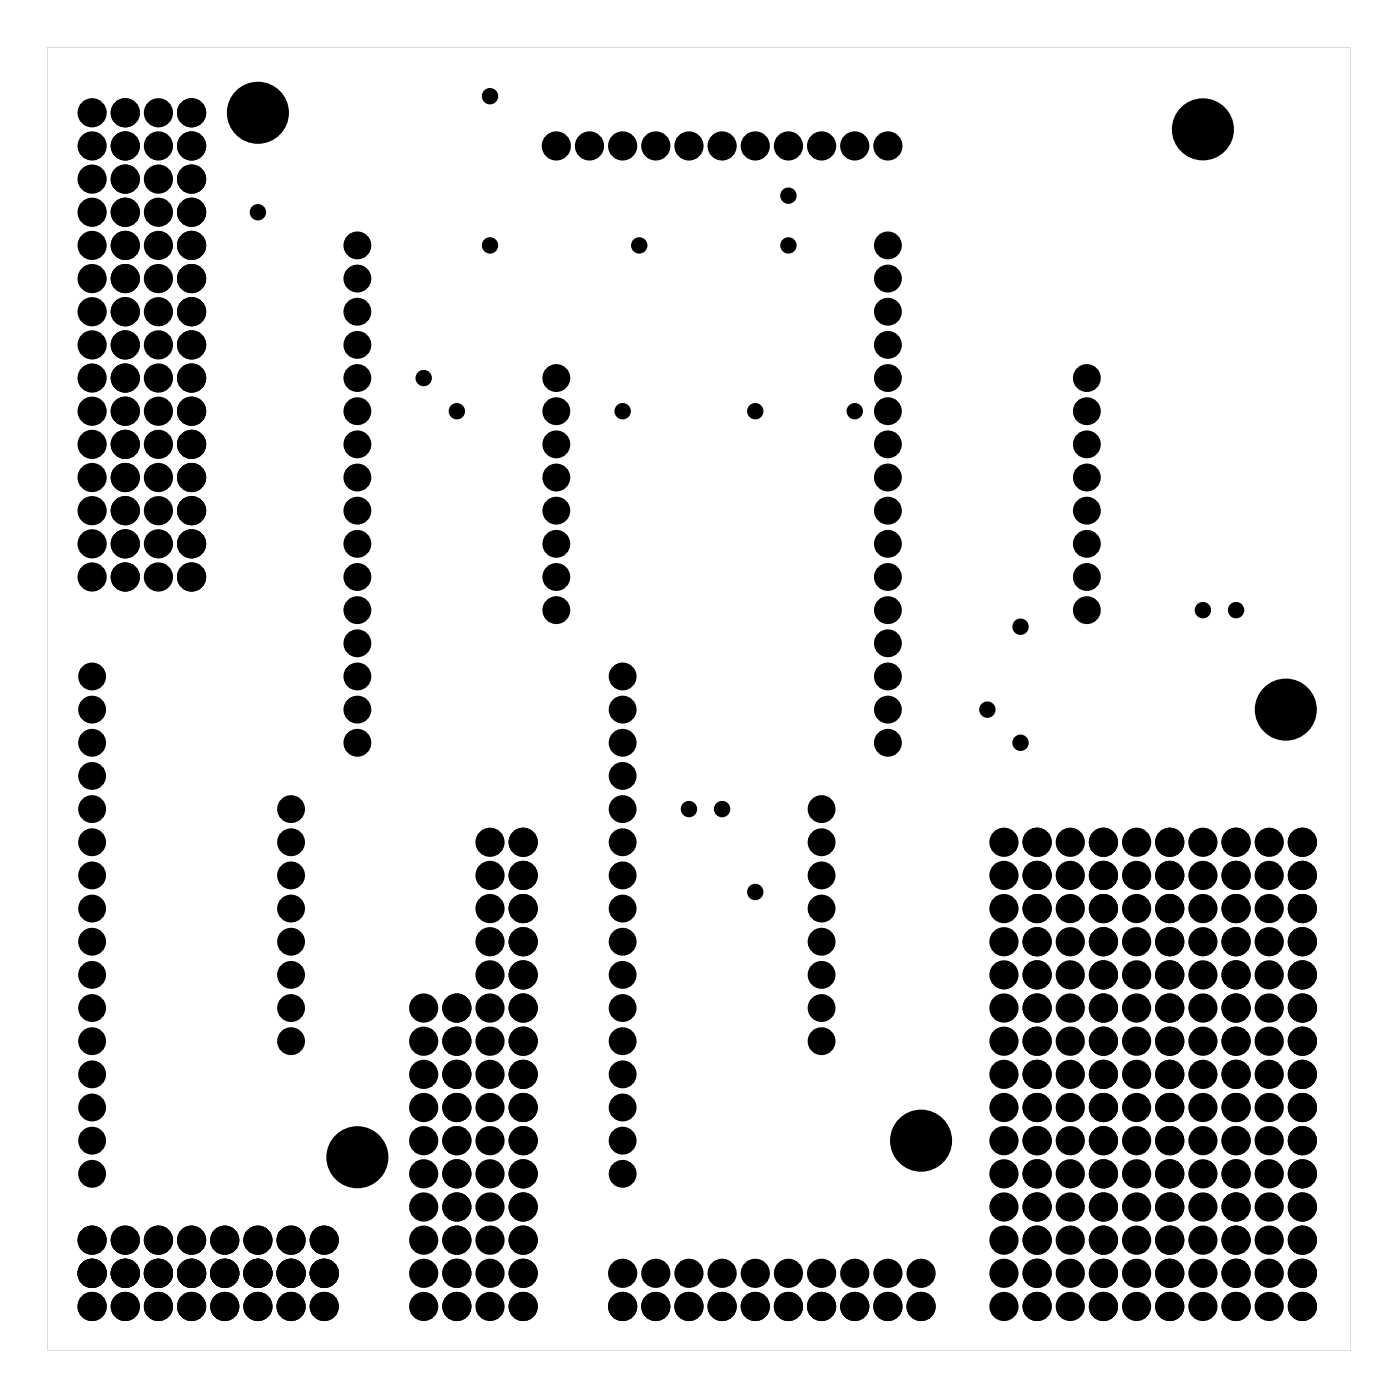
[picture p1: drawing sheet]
<svg xmlns="http://www.w3.org/2000/svg" width="107mm" height="107mm" viewBox="0 0 107 107" stroke-linecap="round" stroke-linejoin="round" font-family="sans-serif">
<path d="M3.6 3.6v99.8h99.8v-99.8zM3.6 3.6h99.8v99.8h-99.8z" fill="#000"/>
<g fill="#000">
<circle cx="7.1" cy="11.2" r=".74"/>
<circle cx="7.1" cy="8.6" r=".74"/>
<circle cx="7.1" cy="16.3" r=".74"/>
<circle cx="7.1" cy="13.7" r=".74"/>
<circle cx="7.1" cy="18.8" r=".74"/>
<circle cx="9.6" cy="11.2" r=".74"/>
<circle cx="9.6" cy="8.6" r=".74"/>
<circle cx="9.6" cy="16.3" r=".74"/>
<circle cx="9.6" cy="13.7" r=".74"/>
<circle cx="9.6" cy="18.8" r=".74"/>
<circle cx="12.1" cy="11.2" r=".74"/>
<circle cx="12.1" cy="8.6" r=".74"/>
<circle cx="12.1" cy="16.3" r=".74"/>
<circle cx="12.1" cy="13.7" r=".74"/>
<circle cx="12.1" cy="18.8" r=".74"/>
<circle cx="14.7" cy="11.2" r=".74"/>
<circle cx="14.7" cy="8.6" r=".74"/>
<circle cx="14.7" cy="16.3" r=".74"/>
<circle cx="14.7" cy="13.7" r=".74"/>
<circle cx="14.7" cy="18.8" r=".74"/>
<circle cx="19.8" cy="8.6" r="2"/>
<circle cx="19.8" cy="16.3" r=".35"/>
<circle cx="27.4" cy="18.8" r=".72"/>
<circle cx="37.5" cy="18.8" r=".35"/>
<circle cx="37.5" cy="7.4" r=".35"/>
<circle cx="42.6" cy="11.2" r=".74"/>
<circle cx="45.2" cy="11.2" r=".74"/>
<circle cx="47.7" cy="11.2" r=".74"/>
<circle cx="49" cy="18.8" r=".35"/>
<circle cx="50.2" cy="11.2" r=".74"/>
<circle cx="52.8" cy="11.2" r=".74"/>
<circle cx="55.3" cy="11.2" r=".74"/>
<circle cx="57.9" cy="11.2" r=".74"/>
<circle cx="60.4" cy="11.2" r=".74"/>
<circle cx="60.4" cy="15" r=".35"/>
<circle cx="60.4" cy="18.8" r=".35"/>
<circle cx="62.9" cy="11.2" r=".74"/>
<circle cx="65.5" cy="11.2" r=".74"/>
<circle cx="68" cy="11.2" r=".74"/>
<circle cx="68" cy="18.8" r=".72"/>
<circle cx="92.1" cy="9.9" r="2"/>
<circle cx="7.1" cy="39.1" r=".74"/>
<circle cx="7.1" cy="36.6" r=".74"/>
<circle cx="7.1" cy="23.9" r=".74"/>
<circle cx="7.1" cy="21.3" r=".74"/>
<circle cx="7.1" cy="29" r=".74"/>
<circle cx="7.1" cy="26.4" r=".74"/>
<circle cx="7.1" cy="34" r=".74"/>
<circle cx="7.1" cy="31.5" r=".74"/>
<circle cx="9.6" cy="36.6" r=".74"/>
<circle cx="9.6" cy="39.1" r=".74"/>
<circle cx="9.6" cy="23.9" r=".74"/>
<circle cx="9.6" cy="21.3" r=".74"/>
<circle cx="9.6" cy="29" r=".74"/>
<circle cx="9.6" cy="26.4" r=".74"/>
<circle cx="9.6" cy="31.5" r=".74"/>
<circle cx="9.6" cy="34" r=".74"/>
<circle cx="12.1" cy="39.1" r=".74"/>
<circle cx="12.1" cy="36.6" r=".74"/>
<circle cx="12.1" cy="23.9" r=".74"/>
<circle cx="12.1" cy="21.3" r=".74"/>
<circle cx="12.1" cy="29" r=".74"/>
<circle cx="12.1" cy="26.4" r=".74"/>
<circle cx="12.1" cy="34" r=".74"/>
<circle cx="12.1" cy="31.5" r=".74"/>
<circle cx="14.7" cy="36.6" r=".74"/>
<circle cx="14.7" cy="39.1" r=".74"/>
<circle cx="14.7" cy="23.9" r=".74"/>
<circle cx="14.7" cy="21.3" r=".74"/>
<circle cx="14.7" cy="29" r=".74"/>
<circle cx="14.7" cy="26.4" r=".74"/>
<circle cx="14.7" cy="31.5" r=".74"/>
<circle cx="14.7" cy="34" r=".74"/>
<circle cx="27.4" cy="26.4" r=".72"/>
<circle cx="27.4" cy="29" r=".72"/>
<circle cx="27.4" cy="31.5" r=".72"/>
<circle cx="27.4" cy="34" r=".72"/>
<circle cx="27.4" cy="21.3" r=".72"/>
<circle cx="27.4" cy="23.9" r=".72"/>
<circle cx="27.4" cy="39.1" r=".72"/>
<circle cx="27.4" cy="36.6" r=".72"/>
<circle cx="32.5" cy="29" r=".35"/>
<circle cx="35" cy="31.5" r=".35"/>
<circle cx="42.6" cy="29" r=".72"/>
<circle cx="42.6" cy="31.5" r=".72"/>
<circle cx="42.6" cy="34" r=".72"/>
<circle cx="42.6" cy="39.1" r=".72"/>
<circle cx="42.6" cy="36.6" r=".72"/>
<circle cx="47.7" cy="31.5" r=".35"/>
<circle cx="57.9" cy="31.5" r=".35"/>
<circle cx="65.5" cy="31.5" r=".35"/>
<circle cx="68" cy="26.4" r=".72"/>
<circle cx="68" cy="34" r=".72"/>
<circle cx="68" cy="31.5" r=".72"/>
<circle cx="68" cy="29" r=".72"/>
<circle cx="68" cy="21.3" r=".72"/>
<circle cx="68" cy="23.9" r=".72"/>
<circle cx="68" cy="39.1" r=".72"/>
<circle cx="68" cy="36.6" r=".72"/>
<circle cx="83.3" cy="34" r=".72"/>
<circle cx="83.3" cy="29" r=".72"/>
<circle cx="83.3" cy="31.5" r=".72"/>
<circle cx="83.3" cy="39.1" r=".72"/>
<circle cx="83.3" cy="36.6" r=".72"/>
<circle cx="7.1" cy="59.4" r=".72"/>
<circle cx="7.1" cy="51.8" r=".72"/>
<circle cx="7.1" cy="54.4" r=".72"/>
<circle cx="7.1" cy="56.9" r=".72"/>
<circle cx="7.1" cy="44.2" r=".74"/>
<circle cx="7.1" cy="41.7" r=".74"/>
<circle cx="9.6" cy="44.2" r=".74"/>
<circle cx="9.6" cy="41.7" r=".74"/>
<circle cx="12.1" cy="44.2" r=".74"/>
<circle cx="12.1" cy="41.7" r=".74"/>
<circle cx="14.7" cy="44.2" r=".74"/>
<circle cx="14.7" cy="41.7" r=".74"/>
<circle cx="27.4" cy="44.2" r=".72"/>
<circle cx="27.4" cy="49.3" r=".72"/>
<circle cx="27.4" cy="51.8" r=".72"/>
<circle cx="27.4" cy="54.4" r=".72"/>
<circle cx="27.4" cy="56.9" r=".72"/>
<circle cx="27.4" cy="46.7" r=".72"/>
<circle cx="27.4" cy="41.7" r=".72"/>
<circle cx="42.6" cy="44.2" r=".72"/>
<circle cx="42.6" cy="46.7" r=".72"/>
<circle cx="42.6" cy="41.7" r=".72"/>
<circle cx="47.7" cy="59.4" r=".72"/>
<circle cx="47.7" cy="51.8" r=".72"/>
<circle cx="47.7" cy="56.9" r=".72"/>
<circle cx="47.7" cy="54.4" r=".72"/>
<circle cx="68" cy="44.2" r=".72"/>
<circle cx="68" cy="49.3" r=".72"/>
<circle cx="68" cy="51.8" r=".72"/>
<circle cx="68" cy="54.4" r=".72"/>
<circle cx="68" cy="56.9" r=".72"/>
<circle cx="68" cy="46.7" r=".72"/>
<circle cx="68" cy="41.7" r=".72"/>
<circle cx="75.6" cy="54.4" r=".35"/>
<circle cx="78.2" cy="56.9" r=".35"/>
<circle cx="78.2" cy="48" r=".35"/>
<circle cx="83.3" cy="44.2" r=".72"/>
<circle cx="83.3" cy="46.7" r=".72"/>
<circle cx="83.3" cy="41.7" r=".72"/>
<circle cx="92.1" cy="46.7" r=".35"/>
<circle cx="94.7" cy="46.7" r=".35"/>
<circle cx="98.5" cy="54.4" r="2"/>
<circle cx="7.1" cy="77.2" r=".72"/>
<circle cx="7.1" cy="79.8" r=".72"/>
<circle cx="7.1" cy="72.1" r=".72"/>
<circle cx="7.1" cy="64.5" r=".72"/>
<circle cx="7.1" cy="67.1" r=".72"/>
<circle cx="7.1" cy="69.6" r=".72"/>
<circle cx="7.1" cy="62" r=".72"/>
<circle cx="7.1" cy="74.7" r=".72"/>
<circle cx="22.3" cy="77.2" r=".72"/>
<circle cx="22.3" cy="79.8" r=".72"/>
<circle cx="22.3" cy="64.5" r=".72"/>
<circle cx="22.3" cy="72.1" r=".72"/>
<circle cx="22.3" cy="74.7" r=".72"/>
<circle cx="22.3" cy="69.6" r=".72"/>
<circle cx="22.3" cy="62" r=".72"/>
<circle cx="22.3" cy="67.1" r=".72"/>
<circle cx="32.5" cy="77.2" r=".74"/>
<circle cx="32.5" cy="79.8" r=".74"/>
<circle cx="35" cy="77.2" r=".74"/>
<circle cx="35" cy="79.8" r=".74"/>
<circle cx="37.5" cy="74.7" r=".74"/>
<circle cx="37.5" cy="77.2" r=".74"/>
<circle cx="37.5" cy="79.8" r=".74"/>
<circle cx="37.5" cy="72.1" r=".74"/>
<circle cx="37.5" cy="69.6" r=".74"/>
<circle cx="37.5" cy="64.5" r=".74"/>
<circle cx="37.5" cy="67.1" r=".74"/>
<circle cx="40.1" cy="74.7" r=".74"/>
<circle cx="40.1" cy="77.2" r=".74"/>
<circle cx="40.1" cy="79.8" r=".74"/>
<circle cx="40.1" cy="64.5" r=".74"/>
<circle cx="40.1" cy="67.1" r=".74"/>
<circle cx="40.1" cy="69.6" r=".74"/>
<circle cx="40.1" cy="72.1" r=".74"/>
<circle cx="47.7" cy="79.8" r=".72"/>
<circle cx="47.7" cy="77.2" r=".72"/>
<circle cx="47.7" cy="72.1" r=".72"/>
<circle cx="47.7" cy="62" r=".72"/>
<circle cx="47.7" cy="74.7" r=".72"/>
<circle cx="47.7" cy="64.5" r=".72"/>
<circle cx="47.7" cy="69.6" r=".72"/>
<circle cx="47.7" cy="67.1" r=".72"/>
<circle cx="52.8" cy="62" r=".35"/>
<circle cx="55.3" cy="62" r=".35"/>
<circle cx="57.9" cy="68.3" r=".35"/>
<circle cx="62.9" cy="79.8" r=".72"/>
<circle cx="62.9" cy="77.2" r=".72"/>
<circle cx="62.9" cy="69.6" r=".72"/>
<circle cx="62.9" cy="64.5" r=".72"/>
<circle cx="62.9" cy="62" r=".72"/>
<circle cx="62.9" cy="67.1" r=".72"/>
<circle cx="62.9" cy="74.7" r=".72"/>
<circle cx="62.9" cy="72.1" r=".72"/>
<circle cx="76.9" cy="77.2" r=".74"/>
<circle cx="76.9" cy="74.7" r=".74"/>
<circle cx="76.9" cy="79.8" r=".74"/>
<circle cx="76.9" cy="69.6" r=".74"/>
<circle cx="76.9" cy="67.1" r=".74"/>
<circle cx="76.9" cy="72.1" r=".74"/>
<circle cx="76.9" cy="64.5" r=".74"/>
<circle cx="79.4" cy="74.7" r=".74"/>
<circle cx="79.4" cy="77.2" r=".74"/>
<circle cx="79.4" cy="79.8" r=".74"/>
<circle cx="79.4" cy="67.1" r=".74"/>
<circle cx="79.4" cy="72.1" r=".74"/>
<circle cx="79.4" cy="64.5" r=".74"/>
<circle cx="79.4" cy="69.6" r=".74"/>
<circle cx="82" cy="74.7" r=".74"/>
<circle cx="82" cy="77.2" r=".74"/>
<circle cx="82" cy="79.8" r=".74"/>
<circle cx="82" cy="69.6" r=".74"/>
<circle cx="82" cy="67.1" r=".74"/>
<circle cx="82" cy="64.5" r=".74"/>
<circle cx="82" cy="72.1" r=".74"/>
<circle cx="84.5" cy="74.7" r=".74"/>
<circle cx="84.5" cy="77.2" r=".74"/>
<circle cx="84.5" cy="79.8" r=".74"/>
<circle cx="84.5" cy="69.6" r=".74"/>
<circle cx="84.5" cy="64.5" r=".74"/>
<circle cx="84.5" cy="67.1" r=".74"/>
<circle cx="84.5" cy="72.1" r=".74"/>
<circle cx="87.1" cy="77.2" r=".74"/>
<circle cx="87.1" cy="74.7" r=".74"/>
<circle cx="87.1" cy="79.8" r=".74"/>
<circle cx="87.1" cy="72.1" r=".74"/>
<circle cx="87.1" cy="67.1" r=".74"/>
<circle cx="87.1" cy="64.5" r=".74"/>
<circle cx="87.1" cy="69.6" r=".74"/>
<circle cx="89.6" cy="74.7" r=".74"/>
<circle cx="89.6" cy="77.2" r=".74"/>
<circle cx="89.6" cy="79.8" r=".74"/>
<circle cx="89.6" cy="64.5" r=".74"/>
<circle cx="89.6" cy="67.1" r=".74"/>
<circle cx="89.6" cy="69.6" r=".74"/>
<circle cx="89.6" cy="72.1" r=".74"/>
<circle cx="92.1" cy="77.2" r=".74"/>
<circle cx="92.1" cy="74.7" r=".74"/>
<circle cx="92.1" cy="79.8" r=".74"/>
<circle cx="92.1" cy="72.1" r=".74"/>
<circle cx="92.1" cy="69.6" r=".74"/>
<circle cx="92.1" cy="67.1" r=".74"/>
<circle cx="92.1" cy="64.5" r=".74"/>
<circle cx="94.7" cy="74.7" r=".74"/>
<circle cx="94.7" cy="77.2" r=".74"/>
<circle cx="94.7" cy="79.8" r=".74"/>
<circle cx="94.7" cy="64.5" r=".74"/>
<circle cx="94.7" cy="69.6" r=".74"/>
<circle cx="94.7" cy="72.1" r=".74"/>
<circle cx="94.7" cy="67.1" r=".74"/>
<circle cx="97.2" cy="74.7" r=".74"/>
<circle cx="97.2" cy="77.2" r=".74"/>
<circle cx="97.2" cy="79.8" r=".74"/>
<circle cx="97.2" cy="67.1" r=".74"/>
<circle cx="97.2" cy="64.5" r=".74"/>
<circle cx="97.2" cy="72.1" r=".74"/>
<circle cx="97.2" cy="69.6" r=".74"/>
<circle cx="99.8" cy="77.2" r=".74"/>
<circle cx="99.8" cy="74.7" r=".74"/>
<circle cx="99.8" cy="79.8" r=".74"/>
<circle cx="99.8" cy="72.1" r=".74"/>
<circle cx="99.8" cy="64.5" r=".74"/>
<circle cx="99.8" cy="67.1" r=".74"/>
<circle cx="99.8" cy="69.6" r=".74"/>
<circle cx="7.1" cy="97.5" r=".74"/>
<circle cx="7.1" cy="95" r=".74"/>
<circle cx="7.1" cy="82.3" r=".72"/>
<circle cx="7.1" cy="84.8" r=".72"/>
<circle cx="7.1" cy="87.4" r=".72"/>
<circle cx="7.1" cy="89.9" r=".72"/>
<circle cx="9.6" cy="97.5" r=".74"/>
<circle cx="9.6" cy="95" r=".74"/>
<circle cx="12.1" cy="97.5" r=".74"/>
<circle cx="12.1" cy="95" r=".74"/>
<circle cx="14.7" cy="97.5" r=".74"/>
<circle cx="14.7" cy="95" r=".74"/>
<circle cx="17.2" cy="97.5" r=".74"/>
<circle cx="17.2" cy="95" r=".74"/>
<circle cx="19.8" cy="97.5" r=".74"/>
<circle cx="19.8" cy="95" r=".74"/>
<circle cx="22.3" cy="97.5" r=".74"/>
<circle cx="22.3" cy="95" r=".74"/>
<circle cx="24.8" cy="97.5" r=".74"/>
<circle cx="24.8" cy="95" r=".74"/>
<circle cx="27.4" cy="88.6" r="2"/>
<circle cx="32.5" cy="97.5" r=".74"/>
<circle cx="32.5" cy="82.3" r=".74"/>
<circle cx="32.5" cy="84.8" r=".74"/>
<circle cx="32.5" cy="87.4" r=".74"/>
<circle cx="32.5" cy="92.5" r=".74"/>
<circle cx="32.5" cy="95" r=".74"/>
<circle cx="32.5" cy="89.9" r=".74"/>
<circle cx="35" cy="97.5" r=".74"/>
<circle cx="35" cy="82.3" r=".74"/>
<circle cx="35" cy="84.8" r=".74"/>
<circle cx="35" cy="87.4" r=".74"/>
<circle cx="35" cy="92.5" r=".74"/>
<circle cx="35" cy="95" r=".74"/>
<circle cx="35" cy="89.9" r=".74"/>
<circle cx="37.5" cy="97.5" r=".74"/>
<circle cx="37.5" cy="82.3" r=".74"/>
<circle cx="37.5" cy="87.4" r=".74"/>
<circle cx="37.5" cy="84.8" r=".74"/>
<circle cx="37.5" cy="95" r=".74"/>
<circle cx="37.5" cy="92.5" r=".74"/>
<circle cx="37.5" cy="89.9" r=".74"/>
<circle cx="40.1" cy="97.5" r=".74"/>
<circle cx="40.1" cy="82.3" r=".74"/>
<circle cx="40.1" cy="87.4" r=".74"/>
<circle cx="40.1" cy="84.8" r=".74"/>
<circle cx="40.1" cy="92.5" r=".74"/>
<circle cx="40.1" cy="95" r=".74"/>
<circle cx="40.1" cy="89.9" r=".74"/>
<circle cx="47.7" cy="97.5" r=".74"/>
<circle cx="47.7" cy="82.3" r=".72"/>
<circle cx="47.7" cy="87.4" r=".72"/>
<circle cx="47.7" cy="84.8" r=".72"/>
<circle cx="47.7" cy="89.9" r=".72"/>
<circle cx="50.2" cy="97.5" r=".74"/>
<circle cx="52.8" cy="97.5" r=".74"/>
<circle cx="55.3" cy="97.5" r=".74"/>
<circle cx="57.9" cy="97.5" r=".74"/>
<circle cx="60.4" cy="97.5" r=".74"/>
<circle cx="62.9" cy="97.5" r=".74"/>
<circle cx="65.5" cy="97.5" r=".74"/>
<circle cx="68" cy="97.5" r=".74"/>
<circle cx="70.6" cy="97.5" r=".74"/>
<circle cx="70.6" cy="87.4" r="2"/>
<circle cx="76.9" cy="97.5" r=".74"/>
<circle cx="76.9" cy="82.3" r=".74"/>
<circle cx="76.9" cy="84.8" r=".74"/>
<circle cx="76.9" cy="87.4" r=".74"/>
<circle cx="76.9" cy="95" r=".74"/>
<circle cx="76.9" cy="92.5" r=".74"/>
<circle cx="76.9" cy="89.9" r=".74"/>
<circle cx="79.4" cy="97.5" r=".74"/>
<circle cx="79.4" cy="82.3" r=".74"/>
<circle cx="79.4" cy="84.8" r=".74"/>
<circle cx="79.4" cy="87.4" r=".74"/>
<circle cx="79.4" cy="92.5" r=".74"/>
<circle cx="79.4" cy="95" r=".74"/>
<circle cx="79.4" cy="89.9" r=".74"/>
<circle cx="82" cy="97.5" r=".74"/>
<circle cx="82" cy="82.3" r=".74"/>
<circle cx="82" cy="87.4" r=".74"/>
<circle cx="82" cy="84.8" r=".74"/>
<circle cx="82" cy="95" r=".74"/>
<circle cx="82" cy="92.5" r=".74"/>
<circle cx="82" cy="89.9" r=".74"/>
<circle cx="84.5" cy="97.5" r=".74"/>
<circle cx="84.5" cy="82.3" r=".74"/>
<circle cx="84.5" cy="87.4" r=".74"/>
<circle cx="84.5" cy="84.8" r=".74"/>
<circle cx="84.5" cy="92.5" r=".74"/>
<circle cx="84.5" cy="95" r=".74"/>
<circle cx="84.5" cy="89.9" r=".74"/>
<circle cx="87.1" cy="97.5" r=".74"/>
<circle cx="87.1" cy="82.3" r=".74"/>
<circle cx="87.1" cy="84.8" r=".74"/>
<circle cx="87.1" cy="87.4" r=".74"/>
<circle cx="87.1" cy="95" r=".74"/>
<circle cx="87.1" cy="92.5" r=".74"/>
<circle cx="87.1" cy="89.9" r=".74"/>
<circle cx="89.6" cy="97.5" r=".74"/>
<circle cx="89.6" cy="82.3" r=".74"/>
<circle cx="89.6" cy="84.8" r=".74"/>
<circle cx="89.6" cy="87.4" r=".74"/>
<circle cx="89.6" cy="92.5" r=".74"/>
<circle cx="89.6" cy="95" r=".74"/>
<circle cx="89.6" cy="89.9" r=".74"/>
<circle cx="92.1" cy="97.5" r=".74"/>
<circle cx="92.1" cy="82.3" r=".74"/>
<circle cx="92.1" cy="87.4" r=".74"/>
<circle cx="92.1" cy="84.8" r=".74"/>
<circle cx="92.1" cy="95" r=".74"/>
<circle cx="92.1" cy="92.5" r=".74"/>
<circle cx="92.1" cy="89.9" r=".74"/>
<circle cx="94.7" cy="97.5" r=".74"/>
<circle cx="94.7" cy="82.3" r=".74"/>
<circle cx="94.7" cy="84.8" r=".74"/>
<circle cx="94.7" cy="87.4" r=".74"/>
<circle cx="94.7" cy="92.5" r=".74"/>
<circle cx="94.7" cy="95" r=".74"/>
<circle cx="94.7" cy="89.9" r=".74"/>
<circle cx="97.2" cy="97.5" r=".74"/>
<circle cx="97.2" cy="82.3" r=".74"/>
<circle cx="97.2" cy="87.4" r=".74"/>
<circle cx="97.2" cy="84.8" r=".74"/>
<circle cx="97.2" cy="92.5" r=".74"/>
<circle cx="97.2" cy="95" r=".74"/>
<circle cx="97.2" cy="89.9" r=".74"/>
<circle cx="99.8" cy="97.5" r=".74"/>
<circle cx="99.8" cy="82.3" r=".74"/>
<circle cx="99.8" cy="84.8" r=".74"/>
<circle cx="99.8" cy="87.4" r=".74"/>
<circle cx="99.8" cy="95" r=".74"/>
<circle cx="99.8" cy="92.5" r=".74"/>
<circle cx="99.8" cy="89.9" r=".74"/>
<circle cx="7.1" cy="100.1" r=".74"/>
<circle cx="9.6" cy="100.1" r=".74"/>
<circle cx="12.1" cy="100.1" r=".74"/>
<circle cx="14.7" cy="100.1" r=".74"/>
<circle cx="17.2" cy="100.1" r=".74"/>
<circle cx="19.8" cy="100.1" r=".74"/>
<circle cx="22.3" cy="100.1" r=".74"/>
<circle cx="24.8" cy="100.1" r=".74"/>
<circle cx="32.5" cy="100.1" r=".74"/>
<circle cx="35" cy="100.1" r=".74"/>
<circle cx="37.5" cy="100.1" r=".74"/>
<circle cx="40.1" cy="100.1" r=".74"/>
<circle cx="47.7" cy="100.1" r=".74"/>
<circle cx="50.2" cy="100.1" r=".74"/>
<circle cx="52.8" cy="100.1" r=".74"/>
<circle cx="55.3" cy="100.1" r=".74"/>
<circle cx="57.9" cy="100.1" r=".74"/>
<circle cx="60.4" cy="100.1" r=".74"/>
<circle cx="62.9" cy="100.1" r=".74"/>
<circle cx="65.5" cy="100.1" r=".74"/>
<circle cx="68" cy="100.1" r=".74"/>
<circle cx="70.6" cy="100.1" r=".74"/>
<circle cx="76.9" cy="100.1" r=".74"/>
<circle cx="79.4" cy="100.1" r=".74"/>
<circle cx="82" cy="100.1" r=".74"/>
<circle cx="84.5" cy="100.1" r=".74"/>
<circle cx="87.1" cy="100.1" r=".74"/>
<circle cx="89.6" cy="100.1" r=".74"/>
<circle cx="92.1" cy="100.1" r=".74"/>
<circle cx="94.7" cy="100.1" r=".74"/>
<circle cx="97.2" cy="100.1" r=".74"/>
<circle cx="99.8" cy="100.1" r=".74"/>
</g>
<g fill="none" stroke="#000" stroke-width=".55">
<circle cx="19.8" cy="16.3" r=".35"/>
<circle cx="37.5" cy="7.4" r=".35"/>
<circle cx="37.5" cy="18.8" r=".35"/>
<circle cx="49" cy="18.8" r=".35"/>
<circle cx="60.4" cy="15" r=".35"/>
<circle cx="60.4" cy="18.8" r=".35"/>
<circle cx="32.5" cy="29" r=".35"/>
<circle cx="35" cy="31.5" r=".35"/>
<circle cx="47.7" cy="31.5" r=".35"/>
<circle cx="57.9" cy="31.5" r=".35"/>
<circle cx="65.5" cy="31.5" r=".35"/>
<circle cx="75.6" cy="54.4" r=".35"/>
<circle cx="78.2" cy="56.9" r=".35"/>
<circle cx="78.2" cy="48" r=".35"/>
<circle cx="92.1" cy="46.7" r=".35"/>
<circle cx="94.7" cy="46.7" r=".35"/>
<circle cx="52.8" cy="62" r=".35"/>
<circle cx="55.3" cy="62" r=".35"/>
<circle cx="57.9" cy="68.3" r=".35"/>
</g>
<g fill="none" stroke="#000" stroke-width=".76" stroke-linecap="butt">
<circle cx="7.1" cy="18.8" r=".74"/>
<circle cx="7.1" cy="16.3" r=".74"/>
<circle cx="7.1" cy="13.7" r=".74"/>
<circle cx="7.1" cy="8.6" r=".74"/>
<circle cx="7.1" cy="11.2" r=".74"/>
<circle cx="9.6" cy="18.8" r=".74"/>
<circle cx="9.6" cy="16.3" r=".74"/>
<circle cx="9.6" cy="13.7" r=".74"/>
<circle cx="9.6" cy="8.6" r=".74"/>
<circle cx="9.6" cy="11.2" r=".74"/>
<circle cx="12.1" cy="18.8" r=".74"/>
<circle cx="12.1" cy="16.3" r=".74"/>
<circle cx="12.1" cy="13.7" r=".74"/>
<circle cx="12.1" cy="8.6" r=".74"/>
<circle cx="12.1" cy="11.2" r=".74"/>
<circle cx="14.7" cy="18.8" r=".74"/>
<circle cx="14.7" cy="13.7" r=".74"/>
<circle cx="14.7" cy="16.3" r=".74"/>
<circle cx="14.7" cy="8.6" r=".74"/>
<circle cx="14.7" cy="11.2" r=".74"/>
<circle cx="42.6" cy="11.2" r=".74"/>
<circle cx="45.2" cy="11.2" r=".74"/>
<circle cx="47.7" cy="11.2" r=".74"/>
<circle cx="50.2" cy="11.2" r=".74"/>
<circle cx="52.8" cy="11.2" r=".74"/>
<circle cx="55.3" cy="11.2" r=".74"/>
<circle cx="57.9" cy="11.2" r=".74"/>
<circle cx="60.4" cy="11.2" r=".74"/>
<circle cx="62.9" cy="11.2" r=".74"/>
<circle cx="65.5" cy="11.2" r=".74"/>
<circle cx="68" cy="11.2" r=".74"/>
<circle cx="7.1" cy="23.9" r=".74"/>
<circle cx="7.1" cy="26.4" r=".74"/>
<circle cx="7.1" cy="21.3" r=".74"/>
<circle cx="7.1" cy="29" r=".74"/>
<circle cx="7.1" cy="39.1" r=".74"/>
<circle cx="7.1" cy="34" r=".74"/>
<circle cx="7.1" cy="36.6" r=".74"/>
<circle cx="7.1" cy="31.5" r=".74"/>
<circle cx="9.6" cy="23.9" r=".74"/>
<circle cx="9.6" cy="26.4" r=".74"/>
<circle cx="9.6" cy="21.3" r=".74"/>
<circle cx="9.6" cy="29" r=".74"/>
<circle cx="9.6" cy="39.1" r=".74"/>
<circle cx="9.6" cy="36.6" r=".74"/>
<circle cx="9.6" cy="31.5" r=".74"/>
<circle cx="9.6" cy="34" r=".74"/>
<circle cx="12.1" cy="21.3" r=".74"/>
<circle cx="12.1" cy="23.9" r=".74"/>
<circle cx="12.1" cy="26.4" r=".74"/>
<circle cx="12.1" cy="29" r=".74"/>
<circle cx="12.1" cy="34" r=".74"/>
<circle cx="12.1" cy="36.6" r=".74"/>
<circle cx="12.1" cy="31.5" r=".74"/>
<circle cx="12.1" cy="39.1" r=".74"/>
<circle cx="14.7" cy="21.3" r=".74"/>
<circle cx="14.7" cy="23.9" r=".74"/>
<circle cx="14.7" cy="26.4" r=".74"/>
<circle cx="14.7" cy="29" r=".74"/>
<circle cx="14.7" cy="39.1" r=".74"/>
<circle cx="14.7" cy="31.5" r=".74"/>
<circle cx="14.7" cy="36.6" r=".74"/>
<circle cx="14.7" cy="34" r=".74"/>
<circle cx="7.1" cy="44.2" r=".74"/>
<circle cx="7.1" cy="41.7" r=".74"/>
<circle cx="9.6" cy="44.2" r=".74"/>
<circle cx="9.6" cy="41.7" r=".74"/>
<circle cx="12.1" cy="41.7" r=".74"/>
<circle cx="12.1" cy="44.2" r=".74"/>
<circle cx="14.7" cy="44.2" r=".74"/>
<circle cx="14.7" cy="41.7" r=".74"/>
<circle cx="32.5" cy="77.2" r=".74"/>
<circle cx="32.5" cy="79.8" r=".74"/>
<circle cx="35" cy="77.2" r=".74"/>
<circle cx="35" cy="79.8" r=".74"/>
<circle cx="37.5" cy="79.8" r=".74"/>
<circle cx="37.5" cy="77.2" r=".74"/>
<circle cx="37.5" cy="74.7" r=".74"/>
<circle cx="37.5" cy="72.1" r=".74"/>
<circle cx="37.5" cy="69.6" r=".74"/>
<circle cx="37.5" cy="64.5" r=".74"/>
<circle cx="37.5" cy="67.1" r=".74"/>
<circle cx="40.1" cy="79.8" r=".74"/>
<circle cx="40.1" cy="74.7" r=".74"/>
<circle cx="40.1" cy="77.2" r=".74"/>
<circle cx="40.1" cy="72.1" r=".74"/>
<circle cx="40.1" cy="69.6" r=".74"/>
<circle cx="40.1" cy="64.5" r=".74"/>
<circle cx="40.1" cy="67.1" r=".74"/>
<circle cx="76.9" cy="77.2" r=".74"/>
<circle cx="76.9" cy="79.8" r=".74"/>
<circle cx="76.9" cy="74.7" r=".74"/>
<circle cx="76.9" cy="69.6" r=".74"/>
<circle cx="76.9" cy="72.1" r=".74"/>
<circle cx="76.9" cy="64.5" r=".74"/>
<circle cx="76.9" cy="67.1" r=".74"/>
<circle cx="79.4" cy="77.2" r=".74"/>
<circle cx="79.4" cy="79.8" r=".74"/>
<circle cx="79.4" cy="74.7" r=".74"/>
<circle cx="79.4" cy="72.1" r=".74"/>
<circle cx="79.4" cy="69.6" r=".74"/>
<circle cx="79.4" cy="64.5" r=".74"/>
<circle cx="79.4" cy="67.1" r=".74"/>
<circle cx="82" cy="79.8" r=".74"/>
<circle cx="82" cy="77.2" r=".74"/>
<circle cx="82" cy="74.7" r=".74"/>
<circle cx="82" cy="69.6" r=".74"/>
<circle cx="82" cy="72.1" r=".74"/>
<circle cx="82" cy="64.5" r=".74"/>
<circle cx="82" cy="67.1" r=".74"/>
<circle cx="84.5" cy="74.7" r=".74"/>
<circle cx="84.5" cy="79.8" r=".74"/>
<circle cx="84.5" cy="77.2" r=".74"/>
<circle cx="84.5" cy="72.1" r=".74"/>
<circle cx="84.5" cy="69.6" r=".74"/>
<circle cx="84.5" cy="64.5" r=".74"/>
<circle cx="84.5" cy="67.1" r=".74"/>
<circle cx="87.1" cy="77.2" r=".74"/>
<circle cx="87.1" cy="74.7" r=".74"/>
<circle cx="87.1" cy="79.8" r=".74"/>
<circle cx="87.1" cy="69.6" r=".74"/>
<circle cx="87.1" cy="72.1" r=".74"/>
<circle cx="87.1" cy="64.5" r=".74"/>
<circle cx="87.1" cy="67.1" r=".74"/>
<circle cx="89.6" cy="77.2" r=".74"/>
<circle cx="89.6" cy="74.7" r=".74"/>
<circle cx="89.6" cy="79.8" r=".74"/>
<circle cx="89.6" cy="72.1" r=".74"/>
<circle cx="89.6" cy="69.6" r=".74"/>
<circle cx="89.6" cy="64.5" r=".74"/>
<circle cx="89.6" cy="67.1" r=".74"/>
<circle cx="92.1" cy="74.7" r=".74"/>
<circle cx="92.1" cy="79.8" r=".74"/>
<circle cx="92.1" cy="77.2" r=".74"/>
<circle cx="92.1" cy="72.1" r=".74"/>
<circle cx="92.1" cy="69.6" r=".74"/>
<circle cx="92.1" cy="64.5" r=".74"/>
<circle cx="92.1" cy="67.1" r=".74"/>
<circle cx="94.7" cy="79.8" r=".74"/>
<circle cx="94.7" cy="74.7" r=".74"/>
<circle cx="94.7" cy="77.2" r=".74"/>
<circle cx="94.7" cy="69.6" r=".74"/>
<circle cx="94.7" cy="72.1" r=".74"/>
<circle cx="94.7" cy="64.5" r=".74"/>
<circle cx="94.7" cy="67.1" r=".74"/>
<circle cx="97.2" cy="77.2" r=".74"/>
<circle cx="97.2" cy="79.8" r=".74"/>
<circle cx="97.2" cy="74.7" r=".74"/>
<circle cx="97.2" cy="72.1" r=".74"/>
<circle cx="97.2" cy="69.6" r=".74"/>
<circle cx="97.2" cy="64.5" r=".74"/>
<circle cx="97.2" cy="67.1" r=".74"/>
<circle cx="99.8" cy="74.7" r=".74"/>
<circle cx="99.8" cy="79.8" r=".74"/>
<circle cx="99.8" cy="77.2" r=".74"/>
<circle cx="99.8" cy="72.1" r=".74"/>
<circle cx="99.8" cy="69.6" r=".74"/>
<circle cx="99.8" cy="64.5" r=".74"/>
<circle cx="99.8" cy="67.1" r=".74"/>
<circle cx="7.1" cy="97.5" r=".74"/>
<circle cx="7.1" cy="95" r=".74"/>
<circle cx="9.6" cy="95" r=".74"/>
<circle cx="9.6" cy="97.5" r=".74"/>
<circle cx="12.1" cy="97.5" r=".74"/>
<circle cx="12.1" cy="95" r=".74"/>
<circle cx="14.7" cy="95" r=".74"/>
<circle cx="14.7" cy="97.5" r=".74"/>
<circle cx="17.2" cy="95" r=".74"/>
<circle cx="17.2" cy="97.5" r=".74"/>
<circle cx="19.8" cy="95" r=".74"/>
<circle cx="19.8" cy="97.5" r=".74"/>
<circle cx="22.3" cy="95" r=".74"/>
<circle cx="22.3" cy="97.5" r=".74"/>
<circle cx="24.8" cy="95" r=".74"/>
<circle cx="24.8" cy="97.5" r=".74"/>
<circle cx="32.5" cy="89.9" r=".74"/>
<circle cx="32.5" cy="95" r=".74"/>
<circle cx="32.5" cy="87.4" r=".74"/>
<circle cx="32.5" cy="92.5" r=".74"/>
<circle cx="32.5" cy="84.8" r=".74"/>
<circle cx="32.5" cy="82.3" r=".74"/>
<circle cx="32.5" cy="97.5" r=".74"/>
<circle cx="35" cy="87.4" r=".74"/>
<circle cx="35" cy="89.9" r=".74"/>
<circle cx="35" cy="92.5" r=".74"/>
<circle cx="35" cy="95" r=".74"/>
<circle cx="35" cy="82.3" r=".74"/>
<circle cx="35" cy="84.8" r=".74"/>
<circle cx="35" cy="97.5" r=".74"/>
<circle cx="37.5" cy="82.3" r=".74"/>
<circle cx="37.5" cy="84.8" r=".74"/>
<circle cx="37.5" cy="92.5" r=".74"/>
<circle cx="37.5" cy="89.9" r=".74"/>
<circle cx="37.5" cy="95" r=".74"/>
<circle cx="37.5" cy="97.5" r=".74"/>
<circle cx="37.5" cy="87.4" r=".74"/>
<circle cx="40.1" cy="82.3" r=".74"/>
<circle cx="40.1" cy="84.8" r=".74"/>
<circle cx="40.1" cy="92.5" r=".74"/>
<circle cx="40.1" cy="87.4" r=".74"/>
<circle cx="40.1" cy="95" r=".74"/>
<circle cx="40.1" cy="97.5" r=".74"/>
<circle cx="40.1" cy="89.9" r=".74"/>
<circle cx="47.7" cy="97.5" r=".74"/>
<circle cx="50.2" cy="97.5" r=".74"/>
<circle cx="52.8" cy="97.5" r=".74"/>
<circle cx="55.3" cy="97.5" r=".74"/>
<circle cx="57.9" cy="97.5" r=".74"/>
<circle cx="60.4" cy="97.5" r=".74"/>
<circle cx="62.9" cy="97.5" r=".74"/>
<circle cx="65.5" cy="97.5" r=".74"/>
<circle cx="68" cy="97.5" r=".74"/>
<circle cx="70.6" cy="97.5" r=".74"/>
<circle cx="76.9" cy="82.3" r=".74"/>
<circle cx="76.9" cy="84.8" r=".74"/>
<circle cx="76.9" cy="97.5" r=".74"/>
<circle cx="76.9" cy="92.5" r=".74"/>
<circle cx="76.9" cy="95" r=".74"/>
<circle cx="76.9" cy="89.9" r=".74"/>
<circle cx="76.9" cy="87.4" r=".74"/>
<circle cx="79.4" cy="82.3" r=".74"/>
<circle cx="79.4" cy="84.8" r=".74"/>
<circle cx="79.4" cy="89.9" r=".74"/>
<circle cx="79.4" cy="92.5" r=".74"/>
<circle cx="79.4" cy="95" r=".74"/>
<circle cx="79.4" cy="87.4" r=".74"/>
<circle cx="79.4" cy="97.5" r=".74"/>
<circle cx="82" cy="82.3" r=".74"/>
<circle cx="82" cy="84.8" r=".74"/>
<circle cx="82" cy="95" r=".74"/>
<circle cx="82" cy="92.5" r=".74"/>
<circle cx="82" cy="89.9" r=".74"/>
<circle cx="82" cy="97.5" r=".74"/>
<circle cx="82" cy="87.4" r=".74"/>
<circle cx="84.5" cy="82.3" r=".74"/>
<circle cx="84.5" cy="84.8" r=".74"/>
<circle cx="84.5" cy="92.5" r=".74"/>
<circle cx="84.5" cy="87.4" r=".74"/>
<circle cx="84.5" cy="89.9" r=".74"/>
<circle cx="84.5" cy="95" r=".74"/>
<circle cx="84.5" cy="97.5" r=".74"/>
<circle cx="87.1" cy="82.3" r=".74"/>
<circle cx="87.1" cy="84.8" r=".74"/>
<circle cx="87.1" cy="92.5" r=".74"/>
<circle cx="87.1" cy="95" r=".74"/>
<circle cx="87.1" cy="97.5" r=".74"/>
<circle cx="87.1" cy="89.9" r=".74"/>
<circle cx="87.1" cy="87.4" r=".74"/>
<circle cx="89.6" cy="82.3" r=".74"/>
<circle cx="89.6" cy="84.8" r=".74"/>
<circle cx="89.6" cy="89.9" r=".74"/>
<circle cx="89.6" cy="87.4" r=".74"/>
<circle cx="89.6" cy="95" r=".74"/>
<circle cx="89.6" cy="92.5" r=".74"/>
<circle cx="89.6" cy="97.5" r=".74"/>
<circle cx="92.1" cy="82.3" r=".74"/>
<circle cx="92.1" cy="84.8" r=".74"/>
<circle cx="92.1" cy="95" r=".74"/>
<circle cx="92.1" cy="92.5" r=".74"/>
<circle cx="92.1" cy="87.4" r=".74"/>
<circle cx="92.1" cy="89.9" r=".74"/>
<circle cx="92.1" cy="97.5" r=".74"/>
<circle cx="94.7" cy="82.3" r=".74"/>
<circle cx="94.7" cy="84.8" r=".74"/>
<circle cx="94.7" cy="92.5" r=".74"/>
<circle cx="94.7" cy="87.4" r=".74"/>
<circle cx="94.7" cy="95" r=".74"/>
<circle cx="94.7" cy="89.9" r=".74"/>
<circle cx="94.7" cy="97.5" r=".74"/>
<circle cx="97.2" cy="82.3" r=".74"/>
<circle cx="97.2" cy="84.8" r=".74"/>
<circle cx="97.2" cy="87.4" r=".74"/>
<circle cx="97.2" cy="97.5" r=".74"/>
<circle cx="97.2" cy="92.5" r=".74"/>
<circle cx="97.2" cy="89.9" r=".74"/>
<circle cx="97.2" cy="95" r=".74"/>
<circle cx="99.8" cy="82.3" r=".74"/>
<circle cx="99.8" cy="84.8" r=".74"/>
<circle cx="99.8" cy="92.5" r=".74"/>
<circle cx="99.8" cy="95" r=".74"/>
<circle cx="99.8" cy="87.4" r=".74"/>
<circle cx="99.8" cy="89.9" r=".74"/>
<circle cx="99.8" cy="97.5" r=".74"/>
<circle cx="7.1" cy="100.1" r=".74"/>
<circle cx="9.6" cy="100.1" r=".74"/>
<circle cx="12.1" cy="100.1" r=".74"/>
<circle cx="14.7" cy="100.1" r=".74"/>
<circle cx="17.2" cy="100.1" r=".74"/>
<circle cx="19.8" cy="100.1" r=".74"/>
<circle cx="22.3" cy="100.1" r=".74"/>
<circle cx="24.8" cy="100.1" r=".74"/>
<circle cx="32.5" cy="100.1" r=".74"/>
<circle cx="35" cy="100.1" r=".74"/>
<circle cx="37.5" cy="100.1" r=".74"/>
<circle cx="40.1" cy="100.1" r=".74"/>
<circle cx="47.7" cy="100.1" r=".74"/>
<circle cx="50.2" cy="100.1" r=".74"/>
<circle cx="52.8" cy="100.1" r=".74"/>
<circle cx="55.3" cy="100.1" r=".74"/>
<circle cx="57.9" cy="100.1" r=".74"/>
<circle cx="60.4" cy="100.1" r=".74"/>
<circle cx="62.9" cy="100.1" r=".74"/>
<circle cx="65.5" cy="100.1" r=".74"/>
<circle cx="68" cy="100.1" r=".74"/>
<circle cx="70.6" cy="100.1" r=".74"/>
<circle cx="76.9" cy="100.1" r=".74"/>
<circle cx="79.4" cy="100.1" r=".74"/>
<circle cx="82" cy="100.1" r=".74"/>
<circle cx="84.5" cy="100.1" r=".74"/>
<circle cx="87.1" cy="100.1" r=".74"/>
<circle cx="89.6" cy="100.1" r=".74"/>
<circle cx="92.1" cy="100.1" r=".74"/>
<circle cx="94.7" cy="100.1" r=".74"/>
<circle cx="97.2" cy="100.1" r=".74"/>
<circle cx="99.8" cy="100.1" r=".74"/>
</g>
<g fill="none" stroke="#000" stroke-width=".75" stroke-linecap="butt">
<circle cx="19.8" cy="8.6" r="2"/>
<circle cx="92.1" cy="9.9" r="2"/>
<circle cx="98.5" cy="54.4" r="2"/>
<circle cx="27.4" cy="88.6" r="2"/>
<circle cx="70.6" cy="87.4" r="2"/>
</g>
<g fill="none" stroke="#000" stroke-width=".69" stroke-linecap="butt">
<circle cx="27.4" cy="18.8" r=".72"/>
<circle cx="68" cy="18.8" r=".72"/>
<circle cx="27.4" cy="39.1" r=".72"/>
<circle cx="27.4" cy="36.6" r=".72"/>
<circle cx="27.4" cy="31.5" r=".72"/>
<circle cx="27.4" cy="29" r=".72"/>
<circle cx="27.4" cy="23.9" r=".72"/>
<circle cx="27.4" cy="34" r=".72"/>
<circle cx="27.4" cy="21.3" r=".72"/>
<circle cx="27.4" cy="26.4" r=".72"/>
<circle cx="42.6" cy="39.1" r=".72"/>
<circle cx="42.6" cy="36.6" r=".72"/>
<circle cx="42.6" cy="29" r=".72"/>
<circle cx="42.6" cy="31.5" r=".72"/>
<circle cx="42.6" cy="34" r=".72"/>
<circle cx="68" cy="39.1" r=".72"/>
<circle cx="68" cy="36.6" r=".72"/>
<circle cx="68" cy="23.9" r=".72"/>
<circle cx="68" cy="29" r=".72"/>
<circle cx="68" cy="31.5" r=".72"/>
<circle cx="68" cy="34" r=".72"/>
<circle cx="68" cy="26.4" r=".72"/>
<circle cx="68" cy="21.3" r=".72"/>
<circle cx="83.3" cy="39.1" r=".72"/>
<circle cx="83.3" cy="36.6" r=".72"/>
<circle cx="83.3" cy="31.5" r=".72"/>
<circle cx="83.3" cy="29" r=".72"/>
<circle cx="83.3" cy="34" r=".72"/>
<circle cx="7.1" cy="51.8" r=".72"/>
<circle cx="7.1" cy="56.9" r=".72"/>
<circle cx="7.1" cy="59.4" r=".72"/>
<circle cx="7.1" cy="54.4" r=".72"/>
<circle cx="27.4" cy="51.8" r=".72"/>
<circle cx="27.4" cy="49.3" r=".72"/>
<circle cx="27.4" cy="44.2" r=".72"/>
<circle cx="27.4" cy="41.7" r=".72"/>
<circle cx="27.4" cy="46.7" r=".72"/>
<circle cx="27.4" cy="56.9" r=".72"/>
<circle cx="27.4" cy="54.4" r=".72"/>
<circle cx="42.6" cy="46.7" r=".72"/>
<circle cx="42.6" cy="41.7" r=".72"/>
<circle cx="42.6" cy="44.2" r=".72"/>
<circle cx="47.7" cy="59.4" r=".72"/>
<circle cx="47.7" cy="56.9" r=".72"/>
<circle cx="47.7" cy="54.4" r=".72"/>
<circle cx="47.7" cy="51.8" r=".72"/>
<circle cx="68" cy="49.3" r=".72"/>
<circle cx="68" cy="51.8" r=".72"/>
<circle cx="68" cy="41.7" r=".72"/>
<circle cx="68" cy="44.2" r=".72"/>
<circle cx="68" cy="46.7" r=".72"/>
<circle cx="68" cy="56.9" r=".72"/>
<circle cx="68" cy="54.4" r=".72"/>
<circle cx="83.3" cy="41.7" r=".72"/>
<circle cx="83.3" cy="44.2" r=".72"/>
<circle cx="83.3" cy="46.7" r=".72"/>
<circle cx="7.1" cy="79.8" r=".72"/>
<circle cx="7.1" cy="74.7" r=".72"/>
<circle cx="7.1" cy="72.1" r=".72"/>
<circle cx="7.1" cy="77.2" r=".72"/>
<circle cx="7.1" cy="69.6" r=".72"/>
<circle cx="7.1" cy="64.5" r=".72"/>
<circle cx="7.1" cy="62" r=".72"/>
<circle cx="7.1" cy="67.1" r=".72"/>
<circle cx="22.3" cy="74.7" r=".72"/>
<circle cx="22.3" cy="72.1" r=".72"/>
<circle cx="22.3" cy="77.2" r=".72"/>
<circle cx="22.3" cy="79.8" r=".72"/>
<circle cx="22.3" cy="69.6" r=".72"/>
<circle cx="22.3" cy="64.5" r=".72"/>
<circle cx="22.3" cy="67.1" r=".72"/>
<circle cx="22.3" cy="62" r=".72"/>
<circle cx="47.7" cy="74.7" r=".72"/>
<circle cx="47.7" cy="72.1" r=".72"/>
<circle cx="47.7" cy="77.2" r=".72"/>
<circle cx="47.7" cy="79.8" r=".72"/>
<circle cx="47.7" cy="69.6" r=".72"/>
<circle cx="47.7" cy="67.1" r=".72"/>
<circle cx="47.7" cy="62" r=".72"/>
<circle cx="47.7" cy="64.5" r=".72"/>
<circle cx="62.9" cy="72.1" r=".72"/>
<circle cx="62.9" cy="77.2" r=".72"/>
<circle cx="62.9" cy="79.8" r=".72"/>
<circle cx="62.9" cy="74.7" r=".72"/>
<circle cx="62.9" cy="69.6" r=".72"/>
<circle cx="62.9" cy="67.1" r=".72"/>
<circle cx="62.9" cy="64.5" r=".72"/>
<circle cx="62.9" cy="62" r=".72"/>
<circle cx="7.1" cy="84.8" r=".72"/>
<circle cx="7.1" cy="82.3" r=".72"/>
<circle cx="7.1" cy="89.9" r=".72"/>
<circle cx="7.1" cy="87.4" r=".72"/>
<circle cx="47.7" cy="84.8" r=".72"/>
<circle cx="47.7" cy="82.3" r=".72"/>
<circle cx="47.7" cy="89.9" r=".72"/>
<circle cx="47.7" cy="87.4" r=".72"/>
</g>
</svg>
